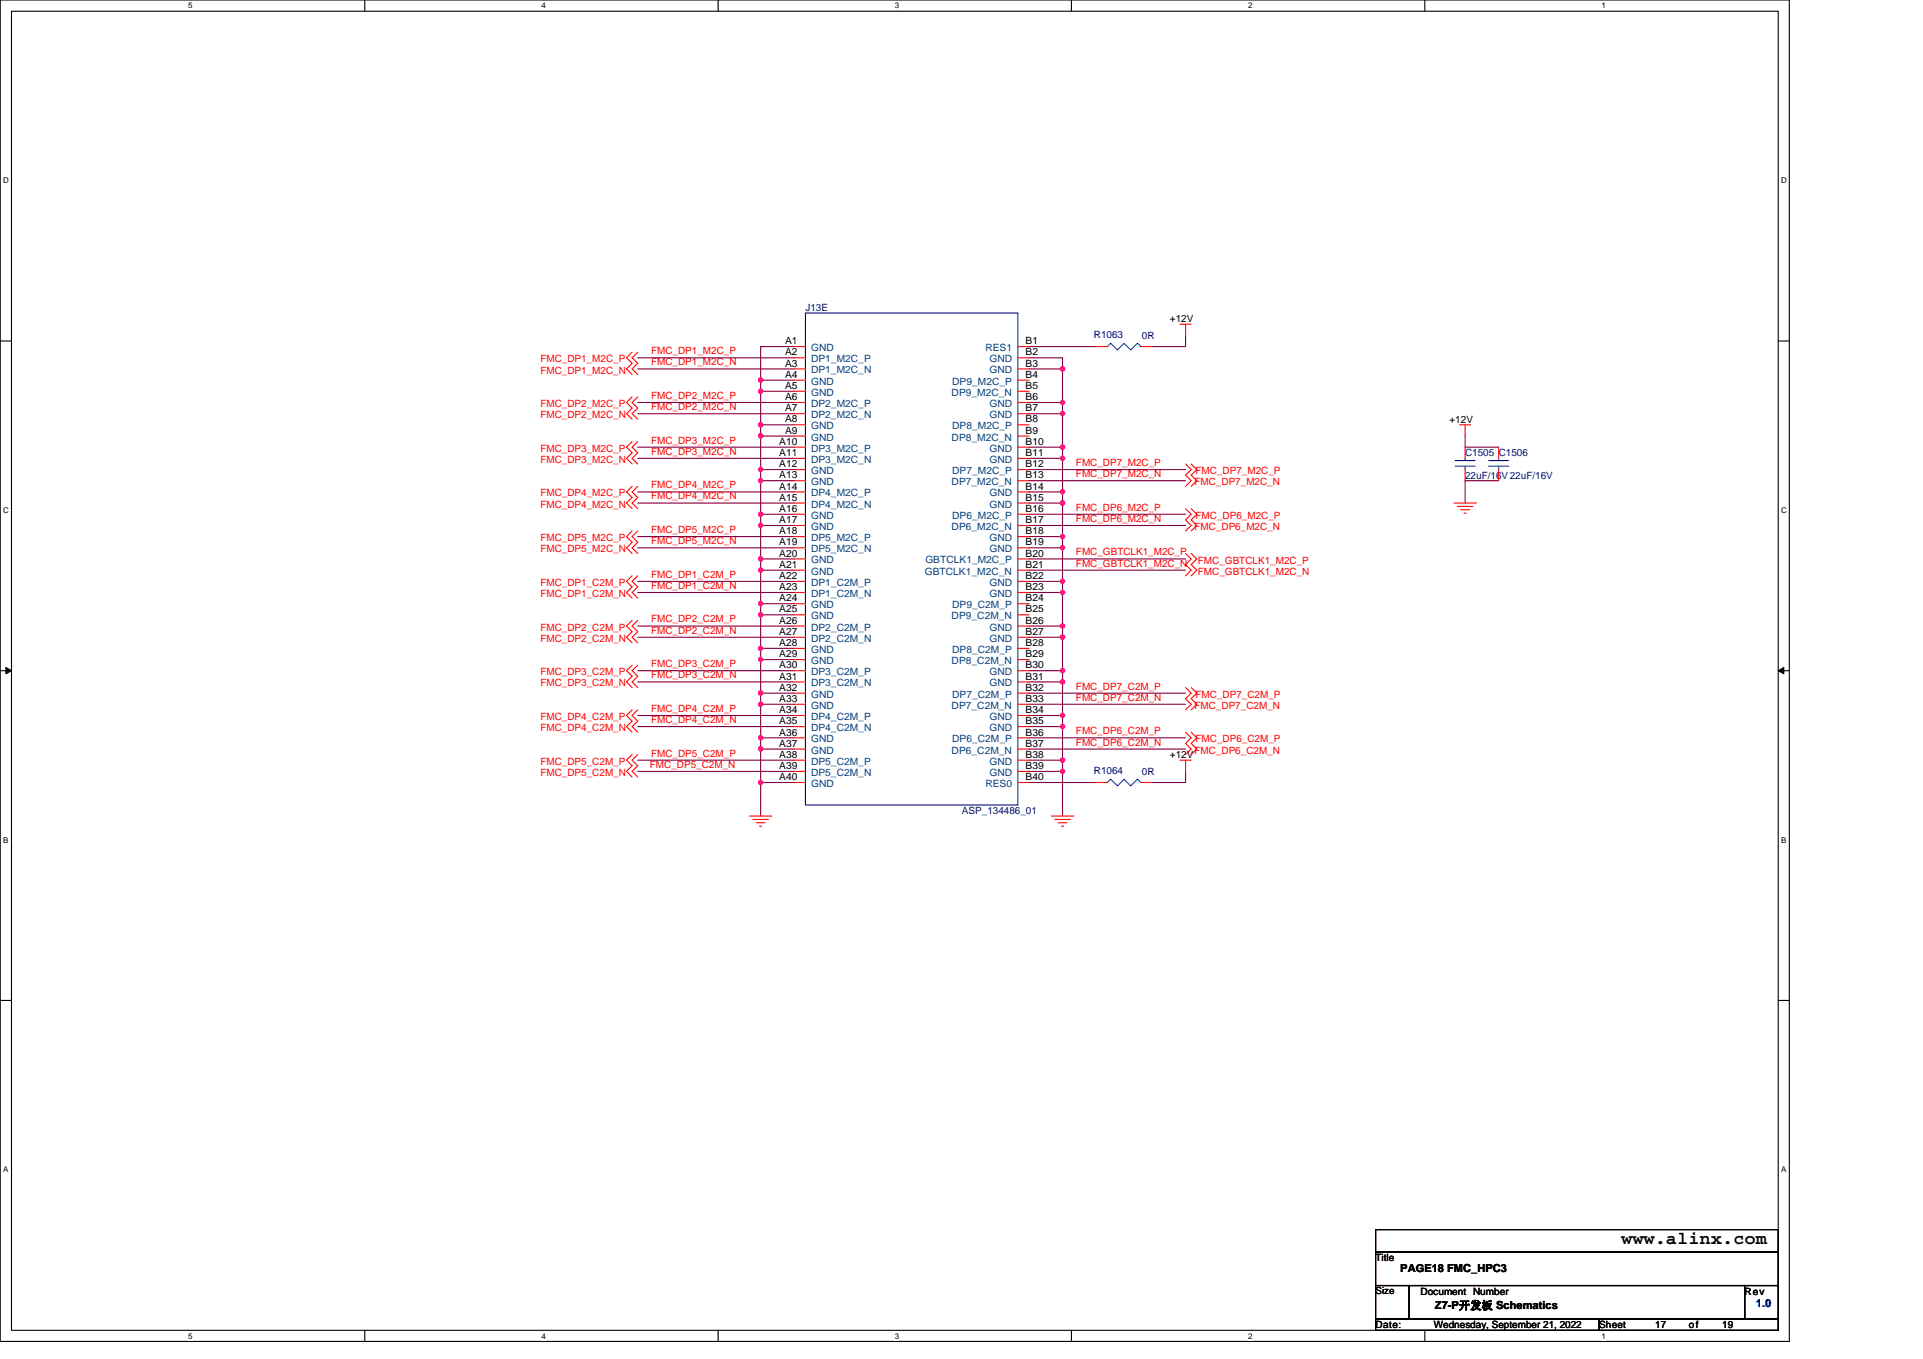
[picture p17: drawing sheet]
<svg xmlns="http://www.w3.org/2000/svg" width="297mm" height="210mm" viewBox="0 0 297 210" stroke-linecap="round" stroke-linejoin="round" font-family="sans-serif">
<defs><g id="words">
<text font-size="2.8" x="250.5" y="192.3">www.alinx.com</text>
<g font-size="1.7">
<text x="216.3" y="196.6">PAGE18 FMC_HPC3</text>
<text x="221.7" y="202.3">Z7-P开发板 Schematics</text>
</g>
<text font-size="1.7" fill="#00f" x="271.2" y="202">1.0</text>
<g font-size="1.5">
<text x="121.3" y="53.2">A1</text>
<text x="158.4" y="53.2">B1</text>
<text x="180.7" y="49.8">+12V</text>
<text x="121.3" y="54.9">A2</text>
<text x="121.3" y="56.6">A3</text>
<text x="121.3" y="58.4">A4</text>
<text x="158.4" y="54.9">B2</text>
<text x="158.4" y="56.6">B3</text>
<text x="158.4" y="58.4">B4</text>
<text x="121.3" y="60.1">A5</text>
<text x="121.3" y="61.8">A6</text>
<text x="121.3" y="63.6">A7</text>
<text x="121.3" y="65.3">A8</text>
<text x="158.4" y="61.8">B6</text>
<text x="158.4" y="63.6">B7</text>
<text x="158.4" y="60.1">B5</text>
<text x="158.4" y="65.3">B8</text>
<text x="223.9" y="65.3">+12V</text>
<text x="120.4" y="68.7">A10</text>
<text x="120.4" y="70.5">A11</text>
<text x="121.3" y="67">A9</text>
<text x="158.4" y="68.7">B10</text>
<text x="158.4" y="70.5">B11</text>
<text x="158.4" y="67">B9</text>
<text x="120.4" y="72.2">A12</text>
<text x="120.4" y="73.9">A13</text>
<text x="120.4" y="75.6">A14</text>
<text x="120.4" y="77.4">A15</text>
<text x="158.4" y="75.6">B14</text>
<text x="158.4" y="77.4">B15</text>
<text x="158.4" y="73.9">B13</text>
<text x="158.4" y="72.2">B12</text>
<text x="120.4" y="79.1">A16</text>
<text x="120.4" y="80.8">A17</text>
<text x="120.4" y="82.6">A18</text>
<text x="158.4" y="82.6">B18</text>
<text x="158.4" y="80.8">B17</text>
<text x="158.4" y="79.1">B16</text>
<text x="120.4" y="84.3">A19</text>
<text x="120.4" y="86">A20</text>
<text x="120.4" y="87.7">A21</text>
<text x="120.4" y="89.5">A22</text>
<text x="158.4" y="84.3">B19</text>
<text x="158.4" y="89.5">B22</text>
<text x="158.4" y="87.7">B21</text>
<text x="158.4" y="86">B20</text>
<text x="120.4" y="91.2">A23</text>
<text x="120.4" y="92.9">A24</text>
<text x="120.4" y="94.6">A25</text>
<text x="158.4" y="91.2">B23</text>
<text x="158.4" y="94.6">B25</text>
<text x="158.4" y="92.9">B24</text>
<text x="120.4" y="96.4">A26</text>
<text x="120.4" y="98.1">A27</text>
<text x="120.4" y="99.8">A28</text>
<text x="120.4" y="101.6">A29</text>
<text x="158.4" y="96.4">B26</text>
<text x="158.4" y="98.1">B27</text>
<text x="158.4" y="101.6">B29</text>
<text x="158.4" y="99.8">B28</text>
<text x="120.4" y="103.3">A30</text>
<text x="120.4" y="105">A31</text>
<text x="120.4" y="106.7">A32</text>
<text x="158.4" y="103.3">B30</text>
<text x="158.4" y="105">B31</text>
<text x="158.4" y="106.7">B32</text>
<text x="120.4" y="108.5">A33</text>
<text x="120.4" y="110.2">A34</text>
<text x="120.4" y="111.9">A35</text>
<text x="120.4" y="113.6">A36</text>
<text x="158.4" y="110.2">B34</text>
<text x="158.4" y="111.9">B35</text>
<text x="158.4" y="108.5">B33</text>
<text x="158.4" y="113.6">B36</text>
<text x="120.4" y="115.4">A37</text>
<text x="120.4" y="117.1">A38</text>
<text x="120.4" y="118.8">A39</text>
<text x="158.4" y="117.1">B38</text>
<text x="158.4" y="118.8">B39</text>
<text x="158.4" y="115.4">B37</text>
<text x="180.7" y="117.1">+12V</text>
<text x="120.4" y="120.5">A40</text>
<text x="158.4" y="120.5">B40</text>
<text x="212.5" y="194.9">Title</text>
<text x="212.5" y="200">Size</text>
<text x="219.4" y="200">Document Number</text>
<text x="269.5" y="200">Rev</text>
<text x="212.5" y="205.2">Date:</text>
<text x="221.5" y="205.2">Wednesday, September 21, 2022</text>
<text x="247" y="205.2">Sheet</text>
<text x="255.7" y="205.2">17</text>
<text x="260.9" y="205.2">of</text>
<text x="266" y="205.2">19</text>
</g>
<g font-size="1.5" fill="#000080">
<text x="124.4" y="48">J13E</text>
<text x="169" y="52.2">R1063</text>
<text x="176.4" y="52.4">0R</text>
<text x="226.3" y="70.5">C1505 C1506</text>
<text x="226.3" y="74">22uF/16V22uF/16V</text>
<text x="169" y="119.5">R1064</text>
<text x="176.4" y="119.7">0R</text>
<text x="148.6" y="125.8">ASP_134486_01</text>
</g>
<g font-size="1.5" fill="#f00">
<text x="83.5" y="56">FMC_DP1_M2C_P</text>
<text x="83.5" y="57.7">FMC_DP1_M2C_N</text>
<text x="100.6" y="56.5">FMC_DP1_M2C_N</text>
<text x="100.6" y="54.7">FMC_DP1_M2C_P</text>
<text x="83.5" y="62.9">FMC_DP2_M2C_P</text>
<text x="83.5" y="64.6">FMC_DP2_M2C_N</text>
<text x="100.6" y="63.4">FMC_DP2_M2C_N</text>
<text x="100.6" y="61.6">FMC_DP2_M2C_P</text>
<text x="83.5" y="69.8">FMC_DP3_M2C_P</text>
<text x="83.5" y="71.5">FMC_DP3_M2C_N</text>
<text x="100.6" y="70.3">FMC_DP3_M2C_N</text>
<text x="100.6" y="68.5">FMC_DP3_M2C_P</text>
<text x="83.5" y="76.7">FMC_DP4_M2C_P</text>
<text x="100.6" y="75.5">FMC_DP4_M2C_P</text>
<text x="100.6" y="77.2">FMC_DP4_M2C_N</text>
<text x="166.2" y="73.7">FMC_DP7_M2C_N</text>
<text x="166.2" y="72">FMC_DP7_M2C_P</text>
<text x="184.5" y="75">FMC_DP7_M2C_N</text>
<text x="184.7" y="73.3">FMC_DP7_M2C_P</text>
<text x="83.5" y="78.4">FMC_DP4_M2C_N</text>
<text x="83.5" y="83.6">FMC_DP5_M2C_P</text>
<text x="100.6" y="82.4">FMC_DP5_M2C_P</text>
<text x="166.2" y="80.6">FMC_DP6_M2C_N</text>
<text x="166.2" y="78.9">FMC_DP6_M2C_P</text>
<text x="184.5" y="81.9">FMC_DP6_M2C_N</text>
<text x="184.7" y="80.2">FMC_DP6_M2C_P</text>
<text x="83.5" y="85.3">FMC_DP5_M2C_N</text>
<text x="100.6" y="84.1">FMC_DP5_M2C_N</text>
<text x="100.6" y="89.3">FMC_DP1_C2M_P</text>
<text x="166.2" y="85.8">FMC_GBTCLK1_M2C_P</text>
<text x="166.2" y="87.5">FMC_GBTCLK1_M2C_N</text>
<text x="185" y="87.1">FMC_GBTCLK1_M2C_P</text>
<text x="185" y="88.8">FMC_GBTCLK1_M2C_N</text>
<text x="83.5" y="90.5">FMC_DP1_C2M_P</text>
<text x="83.5" y="92.3">FMC_DP1_C2M_N</text>
<text x="100.6" y="91">FMC_DP1_C2M_N</text>
<text x="83.5" y="97.4">FMC_DP2_C2M_P</text>
<text x="83.5" y="99.2">FMC_DP2_C2M_N</text>
<text x="100.6" y="96.2">FMC_DP2_C2M_P</text>
<text x="100.6" y="97.9">FMC_DP2_C2M_N</text>
<text x="83.5" y="104.4">FMC_DP3_C2M_P</text>
<text x="83.5" y="106.1">FMC_DP3_C2M_N</text>
<text x="100.6" y="103.1">FMC_DP3_C2M_P</text>
<text x="100.6" y="104.8">FMC_DP3_C2M_N</text>
<text x="166.2" y="106.6">FMC_DP7_C2M_P</text>
<text x="184.7" y="107.8">FMC_DP7_C2M_P</text>
<text x="83.5" y="111.3">FMC_DP4_C2M_P</text>
<text x="83.5" y="113">FMC_DP4_C2M_N</text>
<text x="100.6" y="110">FMC_DP4_C2M_P</text>
<text x="100.6" y="111.7">FMC_DP4_C2M_N</text>
<text x="166.2" y="113.5">FMC_DP6_C2M_P</text>
<text x="166.2" y="108.3">FMC_DP7_C2M_N</text>
<text x="184.5" y="109.5">FMC_DP7_C2M_N</text>
<text x="83.5" y="118.2">FMC_DP5_C2M_P</text>
<text x="83.5" y="119.9">FMC_DP5_C2M_N</text>
<text x="100.4" y="118.6">FMC_DP5_C2M_N</text>
<text x="100.6" y="116.9">FMC_DP5_C2M_P</text>
<text x="166.2" y="115.2">FMC_DP6_C2M_N</text>
<text x="184.5" y="116.4">FMC_DP6_C2M_N</text>
<text x="184.7" y="114.7">FMC_DP6_C2M_P</text>
</g>
<g font-size="1.5" fill="#004080">
<text x="125.3" y="54.3">GND</text>
<text x="125.3" y="56">DP1_M2C_P</text>
<text x="125.3" y="57.7">DP1_M2C_N</text>
<text x="125.3" y="59.4">GND</text>
<text x="147.1" y="59.4">DP9_M2C_P</text>
<text x="152.2" y="54.3">RES1</text>
<text x="152.8" y="56">GND</text>
<text x="152.8" y="57.7">GND</text>
<text x="125.3" y="61.2">GND</text>
<text x="125.3" y="62.9">DP2_M2C_P</text>
<text x="125.3" y="64.6">DP2_M2C_N</text>
<text x="147" y="61.2">DP9_M2C_N</text>
<text x="152.8" y="62.9">GND</text>
<text x="152.8" y="64.6">GND</text>
<text x="125.3" y="66.3">GND</text>
<text x="125.3" y="68.1">GND</text>
<text x="125.3" y="69.8">DP3_M2C_P</text>
<text x="125.3" y="71.5">DP3_M2C_N</text>
<text x="147" y="68.1">DP8_M2C_N</text>
<text x="147.1" y="66.3">DP8_M2C_P</text>
<text x="152.8" y="69.8">GND</text>
<text x="152.8" y="71.5">GND</text>
<text x="125.3" y="73.3">GND</text>
<text x="125.3" y="75">GND</text>
<text x="125.3" y="76.7">DP4_M2C_P</text>
<text x="147" y="75">DP7_M2C_N</text>
<text x="147.1" y="73.3">DP7_M2C_P</text>
<text x="152.8" y="76.7">GND</text>
<text x="125.3" y="78.4">DP4_M2C_N</text>
<text x="125.3" y="80.2">GND</text>
<text x="125.3" y="81.9">GND</text>
<text x="125.3" y="83.6">DP5_M2C_P</text>
<text x="147" y="81.9">DP6_M2C_N</text>
<text x="147.1" y="80.2">DP6_M2C_P</text>
<text x="152.8" y="78.4">GND</text>
<text x="152.8" y="83.6">GND</text>
<text x="125.3" y="85.3">DP5_M2C_N</text>
<text x="125.3" y="87.1">GND</text>
<text x="125.3" y="88.8">GND</text>
<text x="142.9" y="88.8">GBTCLK1_M2C_N</text>
<text x="142.9" y="87.1">GBTCLK1_M2C_P</text>
<text x="152.8" y="85.3">GND</text>
<text x="125.3" y="90.5">DP1_C2M_P</text>
<text x="125.3" y="92.2">DP1_C2M_N</text>
<text x="125.3" y="94">GND</text>
<text x="125.3" y="95.7">GND</text>
<text x="147" y="95.7">DP9_C2M_N</text>
<text x="147.1" y="94">DP9_C2M_P</text>
<text x="152.8" y="90.5">GND</text>
<text x="152.8" y="92.2">GND</text>
<text x="125.3" y="97.4">DP2_C2M_P</text>
<text x="125.3" y="99.2">DP2_C2M_N</text>
<text x="125.3" y="100.9">GND</text>
<text x="147.1" y="100.9">DP8_C2M_P</text>
<text x="152.8" y="97.4">GND</text>
<text x="152.8" y="99.2">GND</text>
<text x="125.3" y="102.6">GND</text>
<text x="125.3" y="104.3">DP3_C2M_P</text>
<text x="125.3" y="106.1">DP3_C2M_N</text>
<text x="125.3" y="107.8">GND</text>
<text x="147" y="102.6">DP8_C2M_N</text>
<text x="147.1" y="107.8">DP7_C2M_P</text>
<text x="152.8" y="104.3">GND</text>
<text x="152.8" y="106.1">GND</text>
<text x="125.3" y="109.5">GND</text>
<text x="125.3" y="111.3">DP4_C2M_P</text>
<text x="125.3" y="113">DP4_C2M_N</text>
<text x="147" y="109.5">DP7_C2M_N</text>
<text x="152.8" y="111.3">GND</text>
<text x="152.8" y="113">GND</text>
<text x="125.3" y="114.7">GND</text>
<text x="125.3" y="116.4">GND</text>
<text x="125.3" y="118.2">DP5_C2M_P</text>
<text x="125.3" y="119.9">DP5_C2M_N</text>
<text x="147" y="116.4">DP6_C2M_N</text>
<text x="147.1" y="114.7">DP6_C2M_P</text>
<text x="152.8" y="118.2">GND</text>
<text x="152.8" y="119.9">GND</text>
<text x="125.3" y="121.6">GND</text>
<text x="152.2" y="121.6">RES0</text>
</g>
<g font-size="1.2">
<text x="29.1" y="1.3">5</text>
<text x="83.6" y="1.3">4</text>
<text x="138.2" y="1.3">3</text>
<text x="192.8" y="1.3">2</text>
<text x="247.4" y="1.3">1</text>
<text x=".5" y="28.3">D</text>
<text x="275.1" y="28.3">D</text>
<text x=".5" y="79.2">C</text>
<text x="275.1" y="79.2">C</text>
<text x=".5" y="130.2">B</text>
<text x="275.1" y="130.2">B</text>
<text x=".5" y="181.1">A</text>
<text x="275.1" y="181.1">A</text>
<text x="29.1" y="206.8">5</text>
<text x="83.6" y="206.8">4</text>
<text x="138.2" y="206.8">3</text>
<text x="192.8" y="206.8">2</text>
<text x="247.4" y="206.8">1</text>
</g>
</g></defs>
<path d="M0 0h276.4v207.3h-276.4zM1.8 1.7h272.9v203.8h-272.9z" fill="none" stroke="#000" stroke-width=".17"/>
<g fill="#fff">
<path d="M29.1 .2h.6v1.4h-.6z"/>
<path d="M29.1 205.7h.6v1.4h-.6z"/>
</g>
<path d="M56.3 0v1.7M56.3 205.5v1.8" fill="none" stroke="#000" stroke-width=".17"/>
<g fill="#fff">
<path d="M83.6 .2h.7v1.4h-.7z"/>
<path d="M83.6 205.7h.7v1.4h-.7z"/>
</g>
<path d="M110.9 0v1.7M110.9 205.5v1.8" fill="none" stroke="#000" stroke-width=".17"/>
<g fill="#fff">
<path d="M138.2 .2h.7v1.4h-.7z"/>
<path d="M138.2 205.7h.7v1.4h-.7z"/>
</g>
<path d="M165.5 0v1.7M165.5 205.5v1.8" fill="none" stroke="#000" stroke-width=".17"/>
<g fill="#fff">
<path d="M192.8 .2h.6v1.4h-.6z"/>
<path d="M192.8 205.7h.6v1.4h-.6z"/>
</g>
<path d="M220.1 0v1.7M220.1 205.5v1.8" fill="none" stroke="#000" stroke-width=".17"/>
<g fill="#fff">
<path d="M247.4 .2h.6v1.4h-.6z"/>
<path d="M247.4 205.7h.6v1.4h-.6z"/>
<path d="M.5 27.2h.8v1.4h-.8z"/>
<path d="M275.1 27.2h.9v1.4h-.9z"/>
<path d="M.5 78.1h.8v1.4h-.8z"/>
<path d="M275.1 78.1h.9v1.4h-.9z"/>
</g>
<path d="M0 52.7h1.8M274.7 52.7h1.7" fill="none" stroke="#000" stroke-width=".17"/>
<g fill="#fff">
<path d="M.5 129.1h.8v1.4h-.8z"/>
<path d="M275.1 129.1h.8v1.4h-.8z"/>
</g>
<path d="M0 103.6h1.8M274.7 103.6h1.7" fill="none" stroke="#000" stroke-width=".17"/>
<path d="M.9 103.1l.9 .5-.9 .5zM274.7 103.6l.8-.5v1z" fill="#000" stroke="#000" stroke-width=".15"/>
<g fill="#fff">
<path d="M.5 180h.8v1.4h-.8z"/>
<path d="M275.1 180h.8v1.4h-.8z"/>
</g>
<path d="M0 154.6h1.8M274.7 154.6h1.7M212.5 190h62.2v3.5h-62.2zM212.5 193.5h62.2v5.1h-62.2zM212.5 198.6h5.2v5.2h-5.2zM217.7 198.6h51.8v5.2h-51.8zM269.5 198.6h5.2v5.2h-5.2zM212.5 203.8h34.5v1.7h-34.5zM247 203.8h27.7v1.7h-27.7z" fill="none" stroke="#000" stroke-width=".17"/>
<g fill="none" stroke="#800040" stroke-width=".17">
<path d="M98.5 57h24.2M98.5 55.3h24.2M117.5 58.7v1.8M117.5 58.7h5.2M122.7 53.6h-5.2v5.1M159 55.3h5.1v1.7M159 57h5.1v5.2M159 53.6h10.3M183.1 51.8v1.8h-5.2M98.5 63.9h24.2M98.5 62.2h24.2M98.5 70.8h24.2"/>
<path d="M98.5 69.1h24.2M98.5 76h24.2M98.5 77.7h24.2M117.5 74.3v6.9M117.5 67.4v5.2M117.5 60.5v5.1M117.5 79.5h5.2M117.5 72.6v1.7h5.2M117.5 72.6h5.2M117.5 65.6v1.8h5.2M117.5 65.6h5.2M117.5 60.5h5.2"/>
<path d="M159 79.5h24.1M159 74.3h24.1M159 72.6h24.1M159 69.1h5.1M159 70.8h5.1M159 76h5.1M159 77.7h5.1M159 62.2h5.1M159 63.9h5.1M164.1 63.9v5.2M164.1 69.1v1.7M164.1 70.8v5.2"/>
<path d="M164.1 77.7v5.2M164.1 76v1.7M164.1 62.2v1.7M226.3 67.4v1.7h5.2M231.5 74.3h-5.2v3.4M98.5 84.6h24.2M98.5 82.9h24.2M98.5 89.8h24.2M98.5 91.5h24.2M98.5 96.7h24.2M98.5 98.5h24.2M117.5 88.1v5.2"/>
<path d="M117.5 95v5.2M117.5 81.2v5.2M117.5 93.3v1.7M117.5 95h5.2M117.5 93.3h5.2M117.5 86.4v1.7h5.2M117.5 86.4h5.2M117.5 81.2h5.2M159 86.4h24.1M159 81.2h24.1M159 84.6h5.1M159 89.8h5.1"/>
<path d="M159 91.5h5.1M159 96.7h5.1M159 82.9h5.1M159 98.5h5.1M159 88.1h24.1M164.1 98.5v5.1M164.1 82.9v1.7M164.1 84.6v5.2M164.1 89.8v1.7M164.1 96.7v1.8M164.1 91.5v5.2M98.5 103.6h24.2"/>
<path d="M98.5 105.4h24.2M98.5 110.6h24.2M98.5 112.3h24.2M98.5 117.5h24.2M98.5 119.2h24.2M117.5 101.9v5.2M117.5 100.2v1.7M117.5 115.7v5.2M117.5 108.8v5.2h5.2M117.5 107.1v1.7h5.2M117.5 100.2h5.2M117.5 114v1.7h5.2"/>
<path d="M117.5 107.1h5.2M117.5 101.9h5.2M159 115.7h24.1M159 114h24.1M159 108.8h24.1M159 107.1h24.1M159 103.6h5.1M159 105.4h5.1M159 110.6h5.1M159 112.3h5.1M159 117.5h5.1M159 119.2h5.1"/>
<path d="M164.1 103.6v1.8M164.1 105.4v5.2M164.1 110.6v1.7M164.1 112.3v5.2M164.1 119.2v6.9M164.1 117.5v1.7M183.1 119.2v1.7h-5.2M117.5 120.9v5.2M117.5 120.9h5.2M159 120.9h10.3"/>
</g>
<g fill="#f0f" stroke="#f0f" stroke-width=".17">
<circle cx="117.5" cy="108.8" r=".34"/>
<circle cx="117.5" cy="93.3" r=".34"/>
<circle cx="117.5" cy="88.1" r=".33"/>
<circle cx="164.1" cy="63.9" r=".34"/>
<circle cx="164.1" cy="62.2" r=".33"/>
<circle cx="164.1" cy="70.8" r=".33"/>
<circle cx="164.1" cy="69.1" r=".34"/>
<circle cx="164.1" cy="76" r=".34"/>
<circle cx="164.1" cy="89.8" r=".34"/>
<circle cx="164.1" cy="84.6" r=".34"/>
<circle cx="164.1" cy="91.5" r=".34"/>
<circle cx="164.1" cy="98.4" r=".34"/>
<circle cx="164.1" cy="96.7" r=".33"/>
<circle cx="164.1" cy="105.4" r=".33"/>
<circle cx="164.1" cy="103.6" r=".34"/>
<circle cx="164.1" cy="110.5" r=".34"/>
<circle cx="164.1" cy="112.3" r=".34"/>
<circle cx="164.1" cy="82.9" r=".34"/>
<circle cx="164.1" cy="77.7" r=".34"/>
<circle cx="117.5" cy="58.7" r=".34"/>
<circle cx="117.5" cy="120.9" r=".34"/>
<circle cx="117.5" cy="114" r=".33"/>
<circle cx="117.5" cy="107.1" r=".34"/>
<circle cx="117.5" cy="101.9" r=".34"/>
<circle cx="117.5" cy="100.2" r=".34"/>
<circle cx="117.5" cy="95" r=".34"/>
<circle cx="117.5" cy="81.2" r=".34"/>
<circle cx="117.5" cy="86.4" r=".34"/>
<circle cx="117.5" cy="79.4" r=".33"/>
<circle cx="117.5" cy="74.3" r=".34"/>
<circle cx="117.5" cy="72.5" r=".34"/>
<circle cx="117.5" cy="67.3" r=".34"/>
<circle cx="117.5" cy="65.6" r=".34"/>
<circle cx="117.5" cy="60.4" r=".34"/>
<circle cx="164.1" cy="57" r=".34"/>
<circle cx="164.1" cy="119.2" r=".34"/>
<circle cx="164.1" cy="117.5" r=".34"/>
<circle cx="117.5" cy="115.7" r=".34"/>
</g>
<g fill="none" stroke="#f00" stroke-width=".17">
<path d="M97.6 54.4l-.8 .9 .8 .8-.8 .9 .8 .9M98.5 54.4l-.9 .9 .9 .8-.9 .9 .9 .9M122.7 53.6h1.7M122.7 55.3h1.7M122.7 57h1.7M122.7 58.7h1.7M157.2 53.6h1.8M157.2 55.3h1.8M157.2 57h1.8M157.2 58.7h1.8M169.3 53.6h1.7M176.2 53.6h1.7"/>
<path d="M182.3 50.1h1.7M183.1 50.1v1.7M97.6 61.3l-.8 .9 .8 .9-.8 .8 .8 .9M97.6 68.2l-.8 .9 .8 .9-.8 .8 .8 .9M97.6 75.1l-.8 .9 .8 .9-.8 .8 .8 .9M98.5 61.3l-.9 .9 .9 .9-.9 .8 .9 .9M98.5 68.2l-.9 .9 .9 .9-.9 .8 .9 .9M98.5 75.1l-.9 .9 .9 .9-.9 .8 .9 .9M122.7 60.5h1.7M122.7 62.2h1.7M122.7 63.9h1.7M122.7 65.6h1.7"/>
<path d="M122.7 67.4h1.7M122.7 69.1h1.7M122.7 70.8h1.7M122.7 72.6h1.7M122.7 74.3h1.7M122.7 76h1.7M122.7 77.7h1.7M122.7 79.5h1.7M157.2 60.5h1.8M157.2 62.2h1.8M157.2 63.9h1.8M157.2 65.6h1.8"/>
<path d="M157.2 67.4h1.8M157.2 69.1h1.8M157.2 70.8h1.8M157.2 72.6h1.8M157.2 74.3h1.8M157.2 76h1.8M157.2 77.7h1.8M157.2 79.5h1.8M183.1 78.6l.9 .9-.9 .8 .9 .9-.9 .8M183.1 71.7l.9 .9-.9 .8 .9 .9-.9 .8M184 78.6l.9 .9-.9 .8 .9 .9-.9 .8M184 71.7l.9 .9-.9 .8 .9 .9-.9 .8"/>
<path d="M224.6 77.7h3.4M225.1 78.3h2.4M225.4 65.6h1.8M225.6 78.8h1.4M226.1 79.3h.4M226.3 69.1v1.7M226.3 72.6v1.7M226.3 65.6v1.8M231.5 69.1v1.7M231.5 72.6v1.7M97.6 82l-.8 .9 .8 .9-.8 .8 .8 .9M97.6 89l-.8 .8 .8 .9-.8 .8 .8 .9"/>
<path d="M97.6 95.9l-.8 .8 .8 .9-.8 .9 .8 .8M98.5 82l-.9 .9 .9 .9-.9 .8 .9 .9M98.5 89l-.9 .8 .9 .9-.9 .8 .9 .9M98.5 95.9l-.9 .8 .9 .9-.9 .9 .9 .8M122.7 81.2h1.7M122.7 82.9h1.7M122.7 84.6h1.7M122.7 86.4h1.7M122.7 88.1h1.7M122.7 89.8h1.7M122.7 91.5h1.7M122.7 93.3h1.7"/>
<path d="M122.7 95h1.7M122.7 96.7h1.7M122.7 98.5h1.7M157.2 81.2h1.8M157.2 82.9h1.8M157.2 84.6h1.8M157.2 86.4h1.8M157.2 88.1h1.8M157.2 89.8h1.8M157.2 91.5h1.8M157.2 93.3h1.8M157.2 95h1.8"/>
<path d="M157.2 96.7h1.8M157.2 98.5h1.8M183.1 85.5l.9 .9-.9 .8 .9 .9-.9 .9M184 85.5l.9 .9-.9 .8 .9 .9-.9 .9M97.6 102.8l-.8 .8 .8 .9-.8 .9 .8 .8M97.6 109.7l-.8 .9 .8 .8-.8 .9 .8 .8M97.6 116.6l-.8 .9 .8 .8-.8 .9 .8 .9M98.5 102.8l-.9 .8 .9 .9-.9 .9 .9 .8M98.5 109.7l-.9 .9 .9 .8-.9 .9 .9 .8M98.5 116.6l-.9 .9 .9 .8-.9 .9 .9 .9M122.7 100.2h1.7M122.7 101.9h1.7"/>
<path d="M122.7 103.6h1.7M122.7 105.4h1.7M122.7 107.1h1.7M122.7 108.8h1.7M122.7 110.6h1.7M122.7 112.3h1.7M122.7 114h1.7M122.7 115.7h1.7M122.7 117.5h1.7M122.7 119.2h1.7M157.2 100.2h1.8M157.2 101.9h1.8"/>
<path d="M157.2 103.6h1.8M157.2 105.4h1.8M157.2 107.1h1.8M157.2 108.8h1.8M157.2 110.6h1.8M157.2 112.3h1.8M157.2 114h1.8M157.2 115.7h1.8M157.2 117.5h1.8M157.2 119.2h1.8M182.3 117.5h1.7M183.1 117.5v1.7"/>
<path d="M183.1 113.1l.9 .9-.9 .9 .9 .8-.9 .9M183.1 106.2l.9 .9-.9 .9 .9 .8-.9 .9M184 113.1l.9 .9-.9 .9 .9 .8-.9 .9M184 106.2l.9 .9-.9 .9 .9 .8-.9 .9M115.8 126.1h3.4M116.3 126.6h2.4M116.8 127.1h1.4M117.3 127.7h.4M122.7 120.9h1.7M157.2 120.9h1.8M162.4 126.1h3.5M162.9 126.6h2.5"/>
<path d="M163.4 127.1h1.4M164 127.7h.3M169.3 120.9h1.7M176.2 120.9h1.7"/>
</g>
<path d="M124.4 48.4h32.8v76h-32.8zM171 53.6l.6-.6 1 1.1 1-1.1 1.1 1.1 1-1.1 .5 .6M224.8 72h3.1M224.8 71.2h3.1M226.3 70.8v.4M226.3 72v.6M229.9 72h3.1M229.9 71.2h3.1M231.5 70.8v.4M231.5 72v.6M171 120.9l.6-.5 1 1 1-1 1.1 1 1-1 .5 .5" fill="none" stroke="#00f" stroke-width=".17"/>
<use href="#words"/>
</svg>
